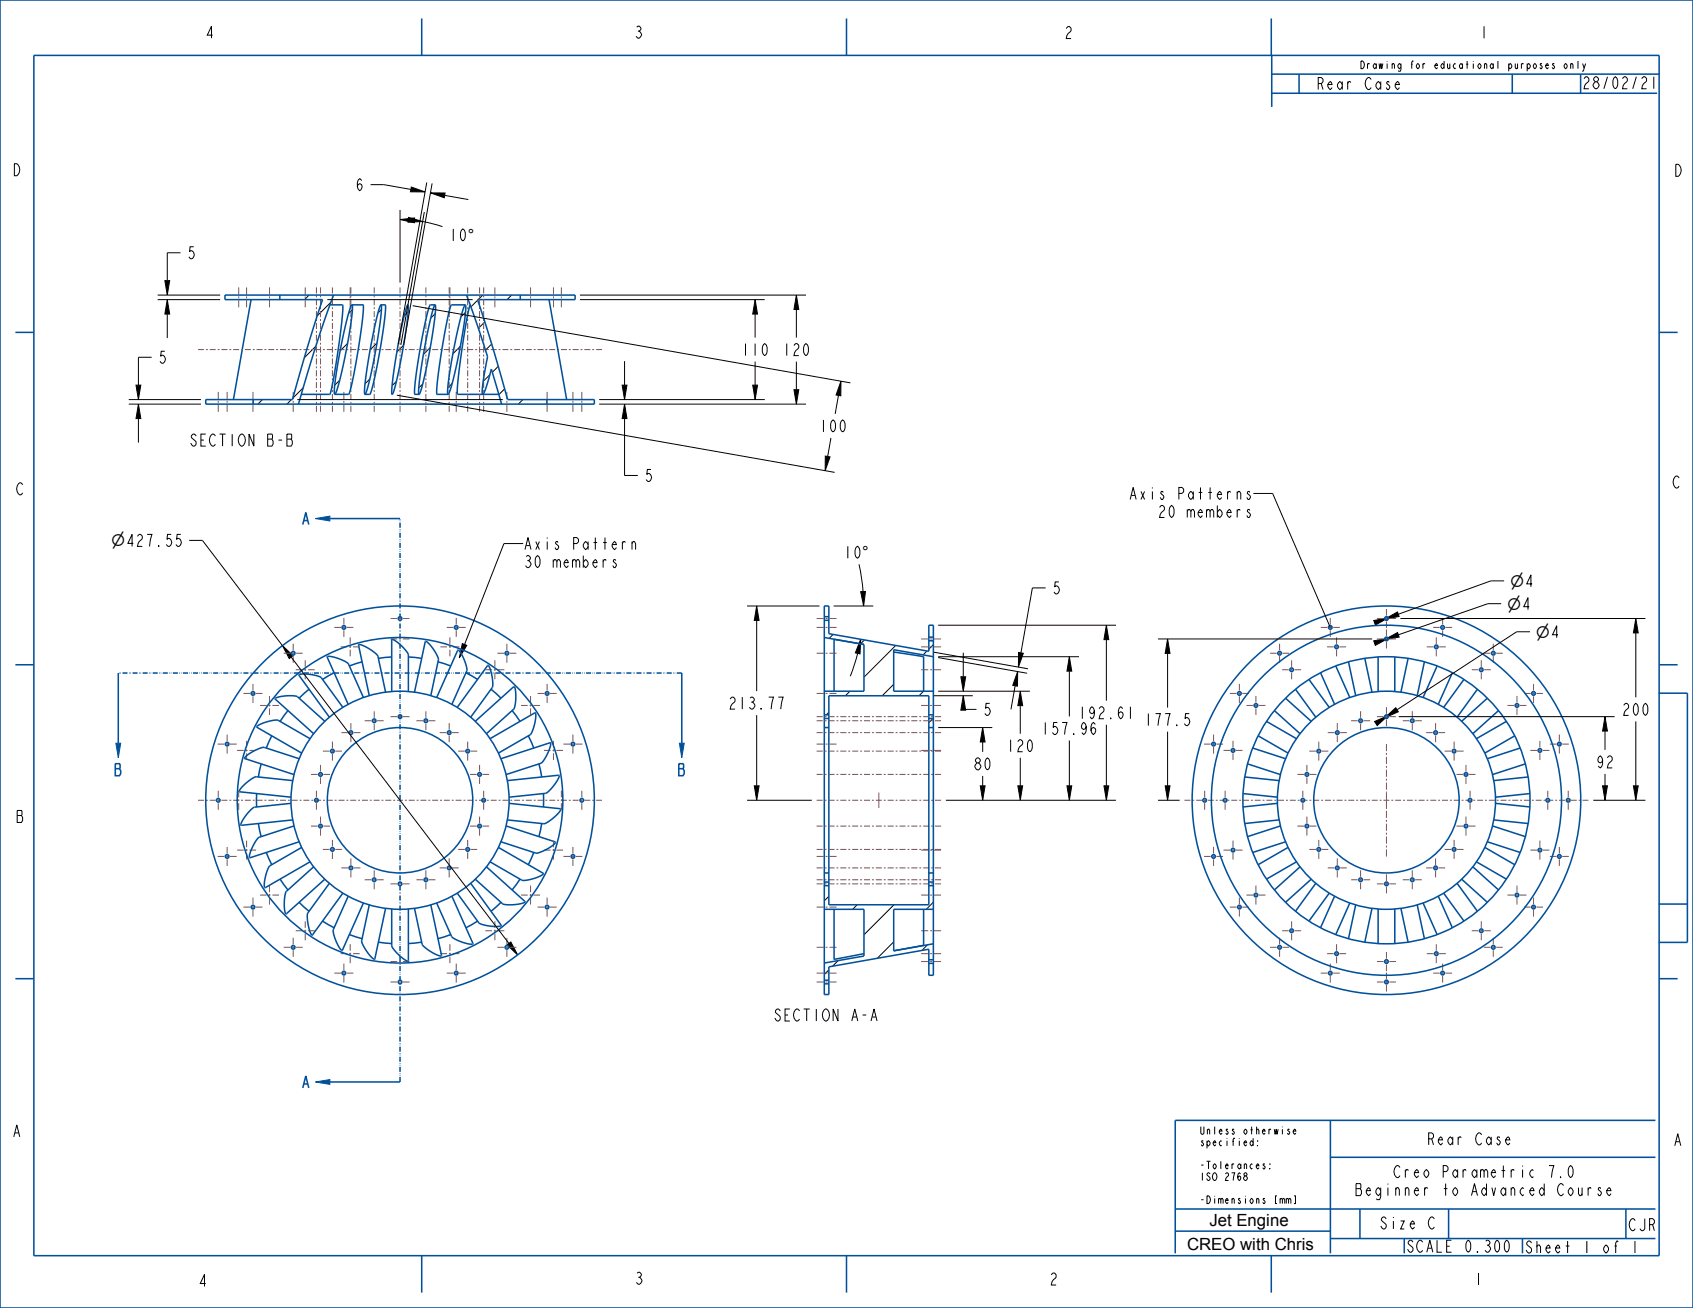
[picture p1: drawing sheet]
<svg xmlns="http://www.w3.org/2000/svg" width="559mm" height="432mm" viewBox="0 0 559 432" stroke-linecap="round" stroke-linejoin="round" font-family="sans-serif">
<defs><g id="words">
<g font-size="5.5">
<text x="154.4" y="79.5">°</text>
<text x="36.7" y="180.4">⌀427.55</text>
<text x="36.7" y="180.4">⌀</text>
<text x="284.6" y="184.3">°</text>
<text x="498.4" y="193.7">⌀</text>
<text x="497.5" y="201.3">⌀</text>
<text x="507" y="210.5">⌀</text>
<text x="399.2" y="404.6">Jet Engine</text>
<text x="391.8" y="412.6">CREO with Chris</text>
</g>
<g font-size="5.2">
<text x="67.6" y="12.6">4</text>
<text x="209.2" y="12.6">3</text>
<text x="351.1" y="12.7">2</text>
<text x="488.2" y="12.6">1</text>
<text x="434.3" y="29.6">Rear Case</text>
<text x="3.9" y="58">D</text>
<text x="552.3" y="58.2">D</text>
<text x="117.2" y="62.9">6</text>
<text x="148" y="79.5">10°</text>
<text x="61.6" y="85.4">5</text>
<text x="52" y="119.9">5</text>
<text x="244.5" y="117.4">110</text>
<text x="258.1" y="117.4">120</text>
<text x="270.2" y="142.6">100</text>
<text x="63" y="147.3">SECTION B-B</text>
<text x="212.5" y="158.9">5</text>
<text x="551.8" y="161.1">C</text>
<text x="5.1" y="163.4">C</text>
<text x="372.4" y="164.9">Axis Patterns</text>
<text x="382" y="170.8">20 members</text>
<text x="172.7" y="181.4">Axis Pattern</text>
<text x="278.3" y="184.3">10°</text>
<text x="172.7" y="187.4">30 members</text>
<text x="347.1" y="196.1">5</text>
<text x="240.2" y="234.1">213.77</text>
<text x="324.3" y="236.2">5</text>
<text x="355.6" y="237.3">192.61</text>
<text x="377.4" y="239.5">177.5</text>
<text x="535.2" y="236.2">200</text>
<text x="343.4" y="242.5">157.96</text>
<text x="332" y="248.2">120</text>
<text x="321.2" y="254.2">80</text>
<text x="526.6" y="253.5">92</text>
<text x="5.1" y="271.5">B</text>
<text x="255.8" y="337.1">SECTION A-A</text>
<text x="3.9" y="375.3">A</text>
<text x="470.8" y="378">Rear Case</text>
<text x="552.2" y="378.2">A</text>
<text x="460.4" y="388.8">Creo Parametric 7.0</text>
<text x="448.1" y="394.7">Beginner to Advanced Course</text>
<text x="455.2" y="405.7">Size C</text>
<text x="537.3" y="406.3">CJR</text>
<text x="65.3" y="424.7">4</text>
<text x="209.3" y="424">3</text>
<text x="346.2" y="424.2">2</text>
<text x="486.4" y="424.2">1</text>
</g>
<g font-size="5.2" fill="#00509b">
<text x="522" y="29.3">28/02/21</text>
<text x="464.5" y="413.4">SCALE 0.300</text>
<text x="503.1" y="413.7">Sheet 1 of 1</text>
</g>
<g font-size="3.3">
<text x="448.7" y="22.7">Drawing for educational purposes only</text>
<text x="395.8" y="374.5">Unless otherwise</text>
<text x="395.8" y="378.3">specified:</text>
<text x="395.8" y="385.9">-Tolerances:</text>
<text x="395.8" y="389.7">ISO 2768</text>
<text x="395.8" y="397.3">-Dimensions [mm]</text>
</g>
</g></defs>
<path d="M104.1 357.2l4.8-.8v1.6z" fill="#00509b"/>
<path d="M104.1 357.2l4.8-.8v1.6z" fill="none" stroke="#00509b" stroke-width=".33"/>
<path d="M99.9 359.2l1-4 1 4M100.3 357.8h1.2" fill="none" stroke="#00509b" stroke-width=".51"/>
<path d="M104.1 171.2l4.8-.8v1.6z" fill="#00509b"/>
<path d="M104.1 171.2l4.8-.8v1.6z" fill="none" stroke="#00509b" stroke-width=".33"/>
<path d="M99.9 173.2l1-4 1 4M100.3 171.8h1.2" fill="none" stroke="#00509b" stroke-width=".51"/>
<path d="M224.2 245.4h1.6l-.8 4.7z" fill="#00509b"/>
<path d="M224.2 245.4h1.6l-.8 4.7z" fill="none" stroke="#00509b" stroke-width=".33"/>
<path d="M224 252.1h1.4l.2 .3-.2 1.4 .4 .6v1l-.4 .7h-1.4zM224 253.8h1.4" fill="none" stroke="#00509b" stroke-width=".51"/>
<path d="M38.2 245.4h1.6l-.8 4.7z" fill="#00509b"/>
<path d="M38.2 245.4h1.6l-.8 4.7z" fill="none" stroke="#00509b" stroke-width=".33"/>
<g fill="none" stroke="#00509b" stroke-width=".51">
<path d="M0 0h558.8v431.8h-558.8zM11.2 18.3h536.4v396.2h-536.4zM139.2 6.1v12.2M279.4 6.1v12.2M419.6 6.1v12.2M419.8 18.2v17.1M419.8 30.8h127.2M419.8 24.5h128.1M428.8 24.5v6.3M499.1 24.5v6.3M74.3 97.4h115.5v1.5h-32.2l5.2 16.4 4.7 16.6h28.7v1.5h-128.3v-1.5h28.6l5-17.4 5-15.6h-32.2zM82.9 98.9l-5.9 33"/>
<path d="M92.4 97.4v1.5M110.1 97.4a447.8 447.8 0 0 0-11.6 36M154 97.4l6.9 20.4-1.5 8.9-.2 2.6 .1 .9M171.7 97.4v1.5M181.2 98.9l5.8 33M5.1 109.7h6.1M108.9 100.6h4.1M113 100.6h.1M113 100.6v3.8l-1.1 9.3-1.7 10.7-1.2 5.6-9.6 .2M116.2 100.6h.1M116.2 100.6l-.7 1.3-.9 3.2-2.2 10.1-1.7 10.3-.4 3.5 .2 1.2M116.2 100.6h3.6"/>
<path d="M116.2 100.6l.1 1.2-.3 3.5-1.7 10.3-2.2 10.2-1 3.1-.6 1.3M119.8 100.6h.1M119.8 100.6v3.3l-1.1 8.9-1.8 10.2-1.4 6.4-.4 .8h-4.6M125.8 100.6h.1M125.8 100.6l1.4 .1 .1 1.3-.7 6.1-1.5 9.3-1.5 7.4-1.2 4.7-.4 .7h-1.5M125.8 100.6l-.6 1.3-.9 3.2-2.1 10.2-1.6 10.2-.3 3.5 .1 1.2M125.8 100.6l.1 1.2-.3 3.5-1.6 10.3-2.1 10.1-.8 3.2-.6 1.3M134.6 100.7h.1a142 142 0 0 1-4.7 28.5l-.4 .8-.2 .1a142 142 0 0 1 4.7-28.4zM143.6 100.6h.1M143.6 100.6l-1.7 .1-1.3 4.8-3 16.3-.7 6.1 .1 2.3M143.6 100.6l-.6 1.3-.8 3.2-2.1 10.2-1.6 10.2-.3 3.5 .1 1.2M143.6 100.6l.2 1.2-.3 3.5-1.6 10.3-2.1 10.1-.9 3.2-.6 1.3"/>
<path d="M153.6 100.6h.1M153.6 100.6l-.7 1.3-.9 3.2-2.2 10.1-1.7 10.3-.4 3.5 .2 1.2M153.6 100.6h-4.6l-.4 .8-1.4 6.4-1.8 10.3-1.1 8.8v3.3M153.6 100.6l.1 1.2-.3 3.5-1.7 10.3-2.2 10.2-1 3.1-.6 1.3M155.2 100.7l-1.2 4.9-1.8 11.5-1.1 9.4-.1 3.7M547.6 109.7h6.1M83.6 131.9v1.5M110.5 130.2h.1M120.4 130.2h.1M137 130.2h.1M137 130.2h1.3M138.3 130.2h.1"/>
<path d="M144.3 130.2h.1M144.3 130.2h3.6M147.9 130.2h.1M151 130.2h.1M151 130.2h13.6M159.3 130.2h.1M159.3 130.2l1.1-2.2 1.8-6.2 3.4 11.6M180.5 131.9v1.5M108.9 171.2h23.1M5.1 219.5h6.1M119.5 218.5l-4.2 1.3M129.3 216.9l-4.4 .4"/>
<path d="M134.8 216.9l4.4 .4M144.6 218.5l4.2 1.3M272.1 200.1h1.5v9.1l33 5.8v-8.6h1.5v115.6h-1.5v-8.6l-33 5.8v9.1h-1.5zM272.1 210.4l13.1 2.4M272.1 204.8h1.5M272.1 203.6h1.5M285.2 212.8l-9.9-1.7v17.1M285.2 212.8v15.4h-13.1M295 215.2l9.8 1.6M304.8 216.8h.1M304.8 216.8v11.4M306.6 211.5h1.5"/>
<path d="M306.6 210.3h1.5M308.1 216.8l-13.1-2.3v13.7h13.1M440.9 219.8l4.6 10.5M445.1 218.5l2.4 11.1M450.5 217.3l2.3 11.2M454.9 216.9v11.4M460.4 216.9v11.4M464.8 217.3l-2.4 11.2M470.1 218.5l-2.3 11.1M474.3 219.8l-4.6 10.5M547.6 219.5h6.1M39 222.2v23.2"/>
<path d="M95 234.6l-2.6 3.5M102 227.5l-3.3 3M107.2 238.1l-9.1-8.2-3.8-.2-2.2 .4-1.2 .5v.2l12.6 11.4M110.3 222.1l-3.8 2.2M113.2 233.5l-7.3-9.9-3.6-1-2.3-.1-1.2 .2-.1 .3 10 13.8M120 230.3l-5.1-11.2-3.3-1.7-2.2-.6-1.3-.1-.1 .2 6.9 15.6M127.3 228.5l-2.6-12-2.9-2.4-2.1-1-1.2-.3-.2 .2 3.6 16.6M129.3 228.3v-17.1l.2-.1 1 .5 1.7 1.3 1.7 1.8 .9 1.3v12.3M136.8 228.5l3.6-16.7 .2-.1 1 .8 1.4 1.8 1.7 3.3-2.5 12M144.1 230.3l7-15.6 .2-.1 .8 1 1.1 2.1 .9 3.6-4.9 11.2M150.9 233.5l10-13.8h.3l.6 1.1 .6 2.3 .2 3.7-7.2 10M153.8 222.1l3.8 2.2"/>
<path d="M156.9 238.1l12.6-11.4h.3l.3 1.3 .2 2.3-.6 3.7-9.1 8.2M162.1 227.5l3.3 3M169 234.6l2.6 3.5M225 222.2v23.2M272.1 237.2h1.5M272.1 236h1.5M273.6 229.7h33v69h-33zM306.6 237.2h1.5M306.6 236h1.5M418 238.1l9.9 5.8M420.6 234.6l8.5 7.6M424.3 230.5l8.5 7.6"/>
<path d="M427.6 227.5l6.7 9.3M432 224.3l6.7 9.2M435.9 222.1l4.6 10.4M479.4 222.1l-4.7 10.4M483.2 224.3l-6.7 9.2M487.7 227.5l-6.8 9.3M490.9 230.5l-8.4 7.6M494.6 234.6l-8.5 7.6M497.2 238.1l-9.9 5.8M547.5 228.8h9.4v82.3h-9.4M38.1 252.1h1.3l.2 .3-.2 1.4 .4 .6v1l-.4 .7h-1.3zM38.1 253.8h1.3"/>
<path d="M86.2 252.2l-.9 4.3M89.7 242.9l-1.8 4M96.6 257.7l-12.2-1.3-3.1 2.1-1.7 1.6-.6 1.1 .1 .2 17 1.8M98.8 250.5l-11.7-3.8-3.5 1.3-2 1.3-.9 .9 .1 .2 16.3 5.3M102.3 243.9l-10.6-6.2-3.7 .6-2.2 .8-1 .8v.2l14.8 8.5M161.7 243.9l14.8-8.6 .2 .1 .1 1.3-.3 2.3-1.4 3.5-10.6 6.1M165.3 250.5l16.2-5.3 .3 .1-.2 1.3-.9 2.2-2 3.1-11.7 3.8M167.4 257.7l17-1.8 .2 .2-.5 1.2-1.2 1.9-2.7 2.7-12.2 1.3M174.4 242.9l1.8 4M177.9 252.2l.9 4.3M272.1 240.2h1.5M306.6 240.2h1.5"/>
<path d="M410.9 256.5l11.3 1.2M411.8 252.2l10.8 3.5M413.5 246.9l10.8 3.6M415.3 242.9l9.9 5.7M500 242.9l-9.9 5.7M501.8 246.9l-10.9 3.6M503.5 252.2l-10.9 3.5M504.4 256.5l-11.4 1.2M84.7 262v4.4M85.3 271.9l.9 4.3M96.1 265.2l-12.2 1.3-2.7 2.6-1.3 2-.4 1.2 .2 .2 16.9-1.8M97.1 272.7l-11.7 3.8-2.1 3.1-.8 2.2-.2 1.2 .2 .2 16.3-5.3"/>
<path d="M99.6 279.7l-10.6 6.2-1.4 3.5-.4 2.3 .1 1.3h.3l14.7-8.5M164.5 279.7l14.8 8.6v.2l-1.1 .7-2.1 .9-3.7 .5-10.7-6.1M167 272.7l16.2 5.2 .1 .3-.9 .9-1.9 1.2-3.5 1.4-11.7-3.8M168 265.2l17 1.8 .1 .2-.7 1.1-1.6 1.6-3.1 2-12.3-1.2M178.8 271.9l-.9 4.3M179.4 262v4.4M410.3 262l11.3 1.2M421.6 265.2l-11.3 1.2M422.2 270.7l-11.3 1.2M422.6 272.7l-10.8 3.5M424.3 277.9l-10.8 3.5M425.2 279.7l-9.9 5.8"/>
<path d="M490.1 279.7l9.9 5.8M490.9 277.9l10.9 3.5M492.6 272.7l10.9 3.5M493 270.7l11.4 1.2M493.6 265.2l11.4 1.2M505 262l-11.4 1.2M87.9 281.4l1.8 4.1M92.4 290.2l2.6 3.6M98.7 297.9l3.3 2.9M103.5 286.2l-9.1 8.2-.6 3.7 .1 2.3 .4 1.2 .2 .1 12.7-11.5M108.7 291.6l-7.2 9.9 .2 3.8 .6 2.2 .6 1.2 .2-.1 10.1-13.8M114.9 295.9l-4.9 11.2 .9 3.6 1.1 2.1 .8 .9h.2l7-15.6"/>
<path d="M121.9 298.7l-2.5 12 1.6 3.4 1.5 1.8 1 .8 .2-.2 3.6-16.6M142.2 298.7l3.5 16.7-.1 .2-1.3-.3-2-1.1-2.9-2.3-2.6-12M149.2 295.9l6.9 15.5-.1 .3-1.3-.1-2.2-.6-3.4-1.7-5-11.2M155.4 291.6l10 13.8-.1 .2-1.2 .3-2.4-.2-3.6-.9-7.2-10M160.6 286.2l12.6 11.4v.2l-1.2 .5-2.3 .3-3.7-.2-9.1-8.2M165.4 297.9l-3.3 2.9M171.6 290.2l-2.6 3.6M176.2 281.4l-1.8 4.1M272.1 292.4h1.5M272.1 291.2h1.5M272.1 288.2h1.5M306.6 292.4h1.5"/>
<path d="M306.6 291.2h1.5M306.6 288.2h1.5M427.9 284.5l-9.9 5.7M429.1 286.2l-8.5 7.6M432.8 290.2l-8.5 7.7M434.3 291.6l-6.7 9.2M438.7 294.8l-6.7 9.3M440.5 295.9l-4.6 10.4M445.5 298.1l-4.6 10.4M447.5 298.7l-2.4 11.2M452.8 299.9l-2.3 11.1M462.4 299.9l2.4 11.1"/>
<path d="M467.8 298.7l2.3 11.2M469.7 298.1l4.6 10.4M474.7 295.9l4.7 10.4M476.5 294.8l6.7 9.3M480.9 291.6l6.8 9.2M482.5 290.2l8.4 7.7M486.1 286.2l8.5 7.6M487.3 284.5l9.9 5.7M547.5 298.4h9.4M106.5 304.1l3.8 2.2M115.3 308.5l4.2 1.4M124.9 311l4.4 .5"/>
<path d="M129.3 300.1v12.3l.9 1.3 1.7 1.7 1.7 1.4 1 .5 .2-.2v-17M139.2 311l-4.4 .5M148.8 308.5l-4.2 1.4M157.6 304.1l-3.8 2.2M272.1 300.2h13.1v15.4l-13.1 2.3M275.3 316.7h.1M275.3 300.2v16.5M285.2 314.8l-9.9 1.9M304.8 300.2v11.9l-9.8 1.8M306.6 318h1.5M306.6 316.8h1.5M308.1 311.6l-13.1 2.3"/>
<path d="M308.1 300.2h-13.1v13.7M454.9 300.1v11.4M460.4 300.1v11.4M5.1 323.1h6.1M272.1 324.8h1.5M272.1 323.6h1.5M547.6 323.1h6.1M108.9 357.2h23.1M439.1 369.9v43.8M546.4 369.9h-158.5v43.8M387.9 399.1h158.5M439.1 382h107.3"/>
<path d="M448.9 399.1v9.8M478.1 399.1v9.8M536.7 399.1v9.8M139.2 414.5v12.2M279.4 414.5v12.2M387.9 406.4h51.2M419.6 414.5v12.2M439.1 408.9h107.3"/>
<circle cx="96.8" cy="215.6" r=".6"/>
<circle cx="113.5" cy="207.1" r=".6"/>
<circle cx="132" cy="204.2" r=".6"/>
<circle cx="150.6" cy="207.1" r=".6"/>
<circle cx="167.3" cy="215.6" r=".6"/>
<circle cx="422.4" cy="215.6" r=".6"/>
<circle cx="439.1" cy="207.1" r=".6"/>
<circle cx="441.2" cy="213.5" r=".6"/>
<circle cx="457.6" cy="210.9" r=".6"/>
<circle cx="457.6" cy="204.2" r=".6"/>
<circle cx="474.1" cy="213.5" r=".6"/>
<circle cx="476.2" cy="207.1" r=".6"/>
<circle cx="492.9" cy="215.6" r=".6"/>
<circle cx="83.5" cy="228.9" r=".6"/>
<circle cx="123.5" cy="237.9" r=".6"/>
<circle cx="132" cy="236.6" r=".6"/>
<circle cx="140.6" cy="237.9" r=".6"/>
<circle cx="180.6" cy="228.9" r=".6"/>
<circle cx="409.1" cy="228.9" r=".6"/>
<circle cx="414.5" cy="232.9" r=".6"/>
<circle cx="426.3" cy="221.1" r=".6"/>
<circle cx="449.1" cy="237.9" r=".6"/>
<circle cx="457.6" cy="236.6" r=".6"/>
<circle cx="466.1" cy="237.9" r=".6"/>
<circle cx="488.9" cy="221.1" r=".6"/>
<circle cx="500.7" cy="232.9" r=".6"/>
<circle cx="506.2" cy="228.9" r=".6"/>
<circle cx="75" cy="245.6" r=".6"/>
<circle cx="105.8" cy="255.7" r=".6"/>
<circle cx="109.7" cy="248" r=".6"/>
<circle cx="115.8" cy="241.9" r=".6"/>
<circle cx="148.3" cy="241.9" r=".6"/>
<circle cx="154.4" cy="248" r=".6"/>
<circle cx="158.3" cy="255.7" r=".6"/>
<circle cx="189.1" cy="245.6" r=".6"/>
<circle cx="400.6" cy="245.6" r=".6"/>
<circle cx="407" cy="247.7" r=".6"/>
<circle cx="431.4" cy="255.7" r=".6"/>
<circle cx="435.3" cy="248" r=".6"/>
<circle cx="441.4" cy="241.9" r=".6"/>
<circle cx="473.8" cy="241.9" r=".6"/>
<circle cx="479.9" cy="248" r=".6"/>
<circle cx="483.9" cy="255.7" r=".6"/>
<circle cx="508.3" cy="247.7" r=".6"/>
<circle cx="514.7" cy="245.6" r=".6"/>
<circle cx="72" cy="264.2" r=".6"/>
<circle cx="104.4" cy="264.2" r=".6"/>
<circle cx="105.8" cy="272.7" r=".6"/>
<circle cx="132" cy="264.2" r="64.1"/>
<circle cx="132" cy="264.2" r="53.7"/>
<circle cx="132" cy="264.2" r="36"/>
<circle cx="132" cy="264.2" r="24"/>
<circle cx="158.3" cy="272.7" r=".6"/>
<circle cx="159.6" cy="264.2" r=".6"/>
<circle cx="192" cy="264.2" r=".6"/>
<circle cx="397.6" cy="264.2" r=".6"/>
<circle cx="404.4" cy="264.2" r=".6"/>
<circle cx="430" cy="264.2" r=".6"/>
<circle cx="431.4" cy="272.7" r=".6"/>
<circle cx="457.6" cy="264.2" r="64.1"/>
<circle cx="457.6" cy="264.2" r="57.8"/>
<circle cx="457.6" cy="264.2" r="47.4"/>
<circle cx="457.6" cy="264.2" r="36"/>
<circle cx="457.6" cy="264.2" r="24"/>
<circle cx="483.9" cy="272.7" r=".6"/>
<circle cx="485.2" cy="264.2" r=".6"/>
<circle cx="510.9" cy="264.2" r=".6"/>
<circle cx="517.6" cy="264.2" r=".6"/>
<circle cx="75" cy="282.7" r=".6"/>
<circle cx="83.5" cy="299.5" r=".6"/>
<circle cx="109.7" cy="280.4" r=".6"/>
<circle cx="115.8" cy="286.5" r=".6"/>
<circle cx="123.5" cy="290.4" r=".6"/>
<circle cx="132" cy="291.8" r=".6"/>
<circle cx="140.6" cy="290.4" r=".6"/>
<circle cx="148.3" cy="286.5" r=".6"/>
<circle cx="154.4" cy="280.4" r=".6"/>
<circle cx="180.6" cy="299.5" r=".6"/>
<circle cx="189.1" cy="282.7" r=".6"/>
<circle cx="400.6" cy="282.7" r=".6"/>
<circle cx="407" cy="280.6" r=".6"/>
<circle cx="409.1" cy="299.5" r=".6"/>
<circle cx="414.5" cy="295.5" r=".6"/>
<circle cx="435.3" cy="280.4" r=".6"/>
<circle cx="441.4" cy="286.5" r=".6"/>
<circle cx="449.1" cy="290.4" r=".6"/>
<circle cx="457.6" cy="291.8" r=".6"/>
<circle cx="466.1" cy="290.4" r=".6"/>
<circle cx="473.8" cy="286.5" r=".6"/>
<circle cx="479.9" cy="280.4" r=".6"/>
<circle cx="500.7" cy="295.5" r=".6"/>
<circle cx="506.2" cy="299.5" r=".6"/>
<circle cx="508.3" cy="280.6" r=".6"/>
<circle cx="514.7" cy="282.7" r=".6"/>
<circle cx="96.8" cy="312.7" r=".6"/>
<circle cx="167.3" cy="312.7" r=".6"/>
<circle cx="422.4" cy="312.7" r=".6"/>
<circle cx="426.3" cy="307.3" r=".6"/>
<circle cx="441.2" cy="314.8" r=".6"/>
<circle cx="457.6" cy="317.4" r=".6"/>
<circle cx="474.1" cy="314.8" r=".6"/>
<circle cx="488.9" cy="307.3" r=".6"/>
<circle cx="492.9" cy="312.7" r=".6"/>
<circle cx="113.5" cy="321.2" r=".6"/>
<circle cx="132" cy="324.2" r=".6"/>
<circle cx="150.6" cy="321.2" r=".6"/>
<circle cx="439.1" cy="321.2" r=".6"/>
<circle cx="457.6" cy="324.2" r=".6"/>
<circle cx="476.2" cy="321.2" r=".6"/>
</g>
<path d="M225 222.2h-186M132 357.2v-186" fill="none" stroke="#00509b" stroke-width=".51" stroke-dasharray="1.7 .5 .2 .3 .2 .5" stroke-linecap="butt"/>
<g fill="none" stroke="#000" stroke-width=".33">
<path d="M523.4 21l-.5 1.5M122.3 61h4.4l8.9 1.5M132 72.5l4.8-.5v1.5zM132 69.3v24M134.9 71.8l4.6 1.3-4.8 .3zM135.8 61.8l4.5 1.6-4.8-.1zM139.5 73.1l6.5 1.7M140 70l-7.7 43.8M140.9 60.2l-9.5 53.5M142.1 63.7h4.8l-.3 1.6zM142.6 60.5l-9.4 53.5M146.8 64.5l7.8 1.4"/>
<path d="M52 98.9h20.7M52 97.4h20.7M54.4 92.6h1.6l-.8 4.8zM55.2 98.9l.8 4.8h-1.6zM59.6 83.4h-4.4v9.2M92.5 97.4l-.1 .1M102 97.4l-1.5 1.5M108 98.9h48M109.2 99.8l-4.5 4.5M157.7 99.1l-2.3 2.2M159.3 97.4l-1.5 1.5M168.9 97.4l-1.5 1.5"/>
<path d="M191.4 98.9h61M191.4 97.4h74.6M249.2 98.9l.8 4.8h-1.6zM262.9 97.4l.7 4.8h-1.5zM50 117.9h-4.3v9.2M55.2 103.7v7.9M104.2 114.3l-3.8 3.8M114.7 113.4l-2.4 2.4M116.3 102.2l-1.3 1.3M124.4 113.2l-2.2 2.3M125.9 102.2l-1.2 1.2M133.2 114l-2.2 2.2"/>
<path d="M134.7 102.9l-1.3 1.3M136.2 100.9l144.5 25.5M142 114.7l-2.2 2.3M143.7 103.5l-1.5 1.5M151.9 114.3l-2.4 2.5M153.7 103.1l-1.6 1.5M160 106.3l-2.1 2.1M162.3 113.6l-2.1 2M206.1 119.2v7.9M249.2 103.7v7.7M249.2 119.4v7.7M262.9 102.2v9.2"/>
<path d="M262.9 119.4v9.2M42.5 133.4h23.8M42.5 131.9h23.8M44.9 127.1h1.6l-.8 4.8zM45.7 133.4l.8 4.8h-1.6zM45.7 138.2v7.9M86.6 131.9l-1.5 1.5M96.2 131.9l-1.5 1.5M98.1 131.9h67.9M100.1 128l-3.4 3.4M112.1 125.5l-1.6 1.7M122.1 125.1l-1.6 1.6"/>
<path d="M130.8 125.9l-1.4 1.4M131 130.5l144.5 25.4M139.5 126.8l-1.3 1.3M149.2 126.6l-1.4 1.4M161.7 123.7l-2.2 2.2M164.5 120.9l-2 2M166.6 128.4l-1.9 1.9M172.6 131.9l-1.5 1.5M197.8 133.4h68.2M197.8 131.9h54.6M205.4 127.1h1.5l-.8 4.8zM206.1 133.4l.8 4.8h-1.5z"/>
<path d="M206.1 138.2v18.8h4.4M248.4 127.1h1.6l-.8 4.8zM262.1 128.6h1.5l-.7 4.8zM276.7 130.5l-1 6.1M277.6 125.8l-.1 4.9-1.5-.3zM272.4 150.6l1.6 .2-1.6 4.6zM274.3 144.6l-1.1 6.1M62.4 178.4h4.4l26.4 34.7M172.7 179.4h-6.4l-13 33.4M413.7 162.9h6.4l19 44.2M283.5 186.3l1.4 9M284.1 195.3h1.6l-.6 4.8z"/>
<path d="M345.1 194.1h-4.3l-3.8 21.4M495.5 199.3h-4.4l-29.6 10.3M496.5 191.8h-4.4l-30.6 11M505.7 192.8h-1.8l1.4-3v3.9M93.2 213.1l3.5 3.3-1.2 1zM96.1 216.9l71.9 94.5M152.6 212.5l1.5 .5-2.5 4.2zM246.6 200.1h23.9M249.8 200.1l.7 4.7h-1.5zM249.8 204.8v23.3M272.2 200.1l-.1 .1M275 209.4l-1.3 1.3"/>
<path d="M275.2 200.1h13M283.1 215.7l-2.5 7.5M284.1 211l-.2 4.9-1.6-.4zM285.3 211.3l-1.3 1.3M295.6 213.1l-10.4 10.5M306 214.9l-1.3 1.3M308.1 212.8l-1.5 1.5M308.1 215.3l31.2 5.5M309.6 217.1l29.4 5.2M309.7 216.8h46.4M309.7 206.4h58.6M317.9 215.5v7.9"/>
<path d="M336.2 215.4l1.6 .3-1.7 4.5zM353 216.8l.7 4.8h-1.5zM365.2 206.4l.8 4.8h-1.6zM365.2 211.2v20.1M382.2 210.9h70.7M385.4 210.9l.8 4.8h-1.6zM385.4 215.7v17.9M453.4 211.6l4.8-.9-4.3 2.4zM453.4 204.8l4.8-.8-4.2 2.3zM457.1 211.1l4.2-2.3 .5 1.5zM457.1 204.4l4.2-2.4 .5 1.5zM462.2 204.2h80.9"/>
<path d="M504.7 200.3h-1.8l1.4-3v4M505 208.6h-4.4l-39.5 25.7M514.2 209.6h-1.8l1.4-3v3.9M539.9 204.2l.8 4.7h-1.6zM539.9 208.9v21.3M249.8 236.1v23.3M273.6 235.2l-.9 .8M280.5 228.2l-1.5 1.5M295 225.9l-3.8 3.8M304.8 228.2l-1.5 1.5M308 237.2l-1.4 1.4M308.2 229.7h12.9"/>
<path d="M309.7 228.2h30.2M317.1 223.4h1.6l-.8 4.8zM317.9 229.7l.8 4.7h-1.6zM317.9 234.2h4.4M335.1 226.4l-1.4 7.8M335.9 221.7l-.1 4.8-1.5-.2zM336.8 228.2l.7 4.7h-1.5zM336.8 232.9v9.3M353 221.6v14.9M365.2 239.3v20.1M453.7 238.2l4.4-1.9-3.5 3.2zM457.1 236.9l3.6-3.3 .8 1.4z"/>
<path d="M461.7 236.6h71.2M529.8 236.6l.7 4.7h-1.5zM539.9 238.2v21.2M249 259.4h1.5l-.7 4.8zM309.7 240.2h17.8M323.6 259.4h1.5l-.8 4.8zM324.3 240.2l.8 4.7h-1.5zM324.3 244.9v3.3M324.3 256.2v3.2M336 259.4h1.5l-.7 4.8zM336.8 250.2v9.2M352.2 259.4h1.5l-.7 4.8z"/>
<path d="M353 244.5v14.9M364.4 259.4h1.6l-.8 4.8zM384.6 259.4h1.6l-.8 4.8zM385.4 241.5v17.9M529 259.4h1.5l-.7 4.8zM529.8 241.3v6.3M529.8 255.5v3.9M539.1 259.4h1.6l-.8 4.8zM246.6 264.2h21.3M312.2 264.2h56.1M382.2 264.2h7.2M525.9 264.2h17.2"/>
<path d="M273.6 295.9l-1.5 1.5M282.9 298.7l-1.5 1.5M295.1 298.7l-9.9 9.9M308.1 297.8l-2.4 2.4M167.3 311.9l1.3-.9 2.3 4.2zM276.6 317.1l-1.8 1.9M295 310.9l-5.5 5.5M306.1 311.9l-1.8 1.9M273.6 320.2l-1.5 1.5"/>
</g>
<g fill="#000">
<path d="M132 72.5l4.8-.5v1.5zM134.9 71.8l4.6 1.3-4.8 .3zM135.8 61.8l4.5 1.6-4.8-.1zM142.1 63.7h4.8l-.3 1.6zM54.4 92.6h1.6l-.8 4.8zM55.2 98.9l.8 4.8h-1.6zM249.2 98.9l.8 4.8h-1.6zM262.9 97.4l.7 4.8h-1.5zM44.9 127.1h1.6l-.8 4.8zM45.7 133.4l.8 4.8h-1.6zM206.1 133.4l.8 4.8h-1.5zM205.4 127.1h1.5l-.8 4.8z"/>
<path d="M248.4 127.1h1.6l-.8 4.8zM262.1 128.6h1.5l-.7 4.8zM277.6 125.8l-.1 4.9-1.5-.3zM272.4 150.6l1.6 .2-1.6 4.6zM93.2 213.1l3.5 3.3-1.2 1zM152.6 212.5l1.5 .5-2.5 4.2zM249.8 200.1l.7 4.7h-1.5zM284.1 211l-.2 4.9-1.6-.4zM284.1 195.3h1.6l-.6 4.8zM353 216.8l.7 4.8h-1.5zM365.2 206.4l.8 4.8h-1.6zM385.4 210.9l.8 4.8h-1.6z"/>
<path d="M457.1 211.1l4.2-2.3 .5 1.5zM457.1 204.4l4.2-2.4 .5 1.5zM453.4 204.8l4.8-.8-4.2 2.3zM453.4 211.6l4.8-.9-4.3 2.4zM539.9 204.2l.8 4.7h-1.6zM317.9 229.7l.8 4.7h-1.6zM317.1 223.4h1.6l-.8 4.8zM335.9 221.7l-.1 4.8-1.5-.2zM336.2 215.4l1.6 .3-1.7 4.5zM336.8 228.2l.7 4.7h-1.5zM457.1 236.9l3.6-3.3 .8 1.4zM453.7 238.2l4.4-1.9-3.5 3.2z"/>
<path d="M529.8 236.6l.7 4.7h-1.5zM324.3 240.2l.8 4.7h-1.5zM249 259.4h1.5l-.7 4.8zM323.6 259.4h1.5l-.8 4.8zM336 259.4h1.5l-.7 4.8zM352.2 259.4h1.5l-.7 4.8zM364.4 259.4h1.6l-.8 4.8zM384.6 259.4h1.6l-.8 4.8zM529 259.4h1.5l-.7 4.8zM539.1 259.4h1.6l-.8 4.8zM167.3 311.9l1.3-.9 2.3 4.2z"/>
</g>
<g fill="none" stroke="#785055" stroke-width=".33">
<path d="M78.8 94.9v2.3M78.8 97.8v.7M78.8 99.1v2.4M81.4 94.9v2.3M81.4 97.8v.7M81.4 99.1v2.4M89 94.9v2.3M89 97.8v.7M89 99.1v2.4M100.7 94.9v2.3M100.7 97.8v.7M100.7 99.1v2.4"/>
<path d="M104.4 94.9v2M104.4 97.5v.6M104.4 98.8v2M105.8 94.9v2M105.8 97.5v.6M105.8 98.8v2M109.7 94.9v2M109.7 97.5v.6M109.7 98.8v2M115.6 94.9v2.3M115.6 97.8v.7M115.6 99.1v2.4"/>
<path d="M115.8 94.9v2M115.8 97.5v.6M115.8 98.8v2M123.5 94.9v2M123.5 97.5v.6M123.5 98.8v2M132 94.9v2M132 97.5v.6M132 98.8v2M140.6 94.9v2M140.6 97.5v.6M140.6 98.8v2"/>
<path d="M148.3 94.9v2M148.3 97.5v.6M148.3 98.8v2M148.5 94.9v2.3M148.5 97.8v.7M148.5 99.1v2.4M154.4 94.9v2M154.4 97.5v.6M154.4 98.8v2M158.3 94.9v2M158.3 97.5v.6M158.3 98.8v2"/>
<path d="M159.6 94.9v2M159.6 97.5v.6M159.6 98.8v2M163.3 94.9v2.3M163.3 97.8v.7M163.3 99.1v2.4M175.1 94.9v2.3M175.1 97.8v.7M175.1 99.1v2.4M182.7 94.9v2.3M182.7 97.8v.7M182.7 99.1v2.4"/>
<path d="M185.3 94.9v2.3M185.3 97.8v.7M185.3 99.1v2.4M65.4 115.4h1.9M68 115.4h.6M69.2 115.4h2M71.8 115.4h.7M73.1 115.4h2M75.7 115.4h.6M77 115.4h1.9M79.6 115.4h.6M80.8 115.4h2"/>
<path d="M83.4 115.4h.7M84.7 115.4h2M87.3 115.4h.6M88.6 115.4h1.9M91.2 115.4h.6M92.4 115.4h2M95 115.4h.6M96.3 115.4h1.9M98.9 115.4h.6M100.1 115.4h2M102.7 115.4h.7M104 115.4h2"/>
<path d="M104.4 101.4v.7M104.4 102.7v2M104.4 105.3v.7M104.4 106.6v2M104.4 109.2v.7M104.4 110.5v2M104.4 113.1v.7M104.4 114.4v2M104.4 117v.7M104.4 118.3v2M105.8 101.4v.7M105.8 102.7v2"/>
<path d="M105.8 105.3v.7M105.8 106.6v2M105.8 109.2v.7M105.8 110.5v2M105.8 113.1v.7M105.8 114.4v2M105.8 117v.7M105.8 118.3v2M106.6 115.4h.6M107.9 115.4h1.9M109.7 101.4v.7M109.7 102.7v2"/>
<path d="M109.7 105.3v.7M109.7 106.6v2M109.7 109.2v.7M109.7 110.5v2M109.7 113.1v.7M109.7 114.4v2M109.7 117v.7M109.7 118.3v2M110.5 115.4h.6M111.7 115.4h2M114.3 115.4h.7M115.6 115.4h2"/>
<path d="M115.8 101.4v.7M115.8 102.7v2M115.8 105.3v.7M115.8 106.6v2M115.8 109.2v.7M115.8 110.5v2M115.8 113.1v.7M115.8 114.4v2M115.8 117v.7M115.8 118.3v2M118.2 115.4h.6M119.5 115.4h1.9"/>
<path d="M122.1 115.4h.6M123.3 115.4h2M123.5 101.4v.7M123.5 102.7v2M123.5 105.3v.7M123.5 106.6v2M123.5 109.2v.7M123.5 110.5v2M123.5 113.1v.7M123.5 114.4v2M123.5 117v.7M123.5 118.3v2"/>
<path d="M125.9 115.4h.7M127.2 115.4h2M129.8 115.4h.6M131.1 115.4h1.9M132 101.4v.7M132 102.7v2M132 105.3v.7M132 106.6v2M132 109.2v.7M132 110.5v2M132 113.1v.7M132 114.4v2"/>
<path d="M132 117v.7M132 118.3v2M133.7 115.4h.6M134.9 115.4h2M137.5 115.4h.7M138.8 115.4h2M140.6 101.4v.7M140.6 102.7v2M140.6 105.3v.7M140.6 106.6v2M140.6 109.2v.7M140.6 110.5v2"/>
<path d="M140.6 113.1v.7M140.6 114.4v2M140.6 117v.7M140.6 118.3v2M141.4 115.4h.6M142.6 115.4h2M145.2 115.4h.7M146.5 115.4h2M148.3 101.4v.7M148.3 102.7v2M148.3 105.3v.7M148.3 106.6v2"/>
<path d="M148.3 109.2v.7M148.3 110.5v2M148.3 113.1v.7M148.3 114.4v2M148.3 117v.7M148.3 118.3v2M149.1 115.4h.6M150.4 115.4h1.9M153 115.4h.6M154.2 115.4h2M154.4 101.4v.7M154.4 102.7v2"/>
<path d="M154.4 105.3v.7M154.4 106.6v2M154.4 109.2v.7M154.4 110.5v2M154.4 113.1v.7M154.4 114.4v2M154.4 117v.7M154.4 118.3v2M156.8 115.4h.7M158.1 115.4h2M158.3 101.4v.7M158.3 102.7v2"/>
<path d="M158.3 105.3v.7M158.3 106.6v2M158.3 109.2v.7M158.3 110.5v2M158.3 113.1v.7M158.3 114.4v2M158.3 117v.7M158.3 118.3v2M159.6 101.4v.7M159.6 102.7v2M159.6 105.3v.7M159.6 106.6v2"/>
<path d="M159.6 109.2v.7M159.6 110.5v2M159.6 113.1v.7M159.6 114.4v2M159.6 117v.7M159.6 118.3v2M160.7 115.4h.6M162 115.4h1.9M164.6 115.4h.6M165.8 115.4h2M168.4 115.4h.7M169.7 115.4h2"/>
<path d="M172.3 115.4h.6M173.6 115.4h1.9M176.2 115.4h.6M177.4 115.4h2M180 115.4h.7M181.3 115.4h2M183.9 115.4h.6M185.2 115.4h1.9M187.8 115.4h.6M189 115.4h2M191.6 115.4h.6M192.9 115.4h1.9"/>
<path d="M195.5 115.4h.6M196.7 115.4h2M72 129.4v2.3M72 132.3v.7M72 133.6v2.4M75 129.4v2.3M75 132.3v.7M75 133.6v2.4M83.5 129.4v2.3M83.5 132.3v.7M83.5 133.6v2.4M96.8 129.4v2.3"/>
<path d="M96.8 132.3v.7M96.8 133.6v2.4M104.4 121v.6M104.4 122.2v2M104.4 124.9v.6M104.4 126.1v2M104.4 128.8v.6M104.4 130v2M104.4 132.7v.6M104.4 133.9v2.1M105.8 121v.6M105.8 122.2v2"/>
<path d="M105.8 124.9v.6M105.8 126.1v2M105.8 128.8v.6M105.8 130v2M105.8 132.7v.6M105.8 133.9v2.1M109.7 121v.6M109.7 122.2v2M109.7 124.9v.6M109.7 126.1v2M109.7 128.8v.6M109.7 130v2"/>
<path d="M109.7 132.7v.6M109.7 133.9v2.1M113.5 129.4v2.3M113.5 132.3v.7M113.5 133.6v2.4M115.8 121v.6M115.8 122.2v2M115.8 124.9v.6M115.8 126.1v2M115.8 128.8v.6M115.8 130v2M115.8 132.7v.6"/>
<path d="M115.8 133.9v2.1M123.5 121v.6M123.5 122.2v2M123.5 124.9v.6M123.5 126.1v2M123.5 128.8v.6M123.5 130v2M123.5 132.7v.6M123.5 133.9v2.1M132 121v.6M132 122.2v2M132 124.9v.6"/>
<path d="M132 126.1v2M132 128.8v.6M132 130v2M132 132.7v.6M132 133.9v2.1M140.6 121v.6M140.6 122.2v2M140.6 124.9v.6M140.6 126.1v2M140.6 128.8v.6M140.6 130v2M140.6 132.7v.6"/>
<path d="M140.6 133.9v2.1M148.3 121v.6M148.3 122.2v2M148.3 124.9v.6M148.3 126.1v2M148.3 128.8v.6M148.3 130v2M148.3 132.7v.6M148.3 133.9v2.1M150.6 129.4v2.3M150.6 132.3v.7M150.6 133.6v2.4"/>
<path d="M154.4 121v.6M154.4 122.2v2M154.4 124.9v.6M154.4 126.1v2M154.4 128.8v.6M154.4 130v2M154.4 132.7v.6M154.4 133.9v2.1M158.3 121v.6M158.3 122.2v2M158.3 124.9v.6M158.3 126.1v2"/>
<path d="M158.3 128.8v.6M158.3 130v2M158.3 132.7v.6M158.3 133.9v2.1M159.6 121v.6M159.6 122.2v2M159.6 124.9v.6M159.6 126.1v2M159.6 128.8v.6M159.6 130v2M159.6 132.7v.6M159.6 133.9v2.1"/>
<path d="M167.3 129.4v2.3M167.3 132.3v.7M167.3 133.6v2.4M180.6 129.4v2.3M180.6 132.3v.7M180.6 133.6v2.4M189.1 129.4v2.3M189.1 132.3v.7M189.1 133.6v2.4M192 129.4v2.3M192 132.3v.7M192 133.6v2.4"/>
<path d="M93.6 215.6h2.2M96.5 215.6h.6M96.8 212.5v2.2M96.8 215.3v.7M96.8 216.6v2.2M97.7 215.6h2.2M100.7 218v2.2M110.4 207.1h2.2M112.4 213.5h2.2M113.2 207.1h.6M113.5 204v2.2M113.5 206.8v.6"/>
<path d="M113.5 208.1v2.2M114.4 207.1h2.2M115.3 213.5h.6M115.6 210.4v2.2M115.6 213.2v.7M115.6 214.5v2.2M116.5 213.5h2.2M128.9 210.9h2.2M128.9 204.2h2.2M131.7 210.9h.7M131.7 204.2h.7M133 210.9h2.2"/>
<path d="M133 204.2h2.2M145.4 213.5h2.1M147.4 207.1h2.2M148.2 213.5h.6M148.5 210.4v2.2M148.5 213.2v.7M148.5 214.5v2.2M149.4 213.5h2.2M150.3 207.1h.6M150.6 204v2.2M150.6 206.8v.6M150.6 208.1v2.2"/>
<path d="M151.5 207.1h2.2M163.3 218v2.2M164.2 215.6h2.2M167 215.6h.6M167.3 212.5v2.2M167.3 215.3v.7M167.3 216.6v2.2M168.3 215.6h2.1M269.5 215.6h2.4M269.5 207.1h2.4M269.5 204.2h2.4M272.5 215.6h.6"/>
<path d="M272.5 207.1h.6M272.5 204.2h.6M273.8 215.6h2.3M273.8 207.1h2.3M273.8 204.2h2.3M304 213.5h2.4M304 210.9h2.4M307 213.5h.6M307 210.9h.6M308.3 213.5h2.3M308.3 210.9h2.3M419.2 215.6h2.2"/>
<path d="M422 215.6h.7M422.4 212.5v2.2M422.4 215.3v.7M422.4 216.6v2.2M423.3 215.6h2.2M426.3 218v2.2M435.9 207.1h2.2M438 213.5h2.2M438.8 207.1h.6M439.1 204v2.2M439.1 206.8v.6M439.1 208.1v2.2"/>
<path d="M440 207.1h2.2M440.8 213.5h.7M441.2 210.4v2.2M441.2 213.2v.7M441.2 214.5v2.2M442.1 213.5h2.2M454.5 210.9h2.2M454.5 204.2h2.2M457.3 210.9h.6M457.3 204.2h.6M457.6 201v2.2M457.6 203.9v.6"/>
<path d="M457.6 205.1v2.2M457.6 207.8v2.2M457.6 210.6v.6M457.6 211.9v2.2M458.6 210.9h2.2M458.6 204.2h2.2M470.9 213.5h2.2M473 207.1h2.2M473.8 213.5h.6M474.1 210.4v2.2M474.1 213.2v.7M474.1 214.5v2.2"/>
<path d="M475 213.5h2.2M475.8 207.1h.7M476.2 204v2.2M476.2 206.8v.6M476.2 208.1v2.2M477.1 207.1h2.2M488.9 218v2.2M489.7 215.6h2.2M492.6 215.6h.6M492.9 212.5v2.2M492.9 215.3v.7M492.9 216.6v2.2"/>
<path d="M493.8 215.6h2.2M80.4 228.9h2.2M83.2 228.9h.6M83.5 225.8v2.2M83.5 228.6v.6M83.5 229.9v2.2M84.4 228.9h2.2M85.8 232.9h2.2M88.6 232.9h.7M89 229.7v2.2M89 232.6v.6M89 233.8v2.2"/>
<path d="M89.9 232.9h2.2M97.6 221.1h2.2M100.4 221.1h.7M100.7 220.8v.6M100.7 222.1v2.1M101.7 221.1h2.2M115.8 238.7v2.2M120.4 237.9h2.2M123.2 237.9h.6M123.5 234.8v2.2M123.5 237.6v.7M123.5 238.9v2.2"/>
<path d="M124.5 237.9h2.2M128.9 236.6h2.2M131.7 236.6h.7M133 236.6h2.2M137.4 237.9h2.2M140.3 237.9h.6M140.6 234.8v2.2M140.6 237.6v.7M140.6 238.9v2.2M141.5 237.9h2.2M148.3 238.7v2.2M160.2 221.1h2.2"/>
<path d="M163 221.1h.7M163.3 220.8v.6M163.3 222.1v2.1M164.3 221.1h2.2M172 232.9h2.2M174.8 232.9h.6M175.1 229.7v2.2M175.1 232.6v.6M175.1 233.8v2.2M176.1 232.9h2.2M177.4 228.9h2.2M180.3 228.9h.6"/>
<path d="M180.6 225.8v2.2M180.6 228.6v.6M180.6 229.9v2.2M181.5 228.9h2.2M269.5 237.9h2M269.5 236.6h2M269.5 228.9h2.4M272.2 237.9h.6M272.2 236.6h.6M272.5 228.9h.6M273.4 237.9h2.1M273.4 236.6h2.1"/>
<path d="M273.8 228.9h2.3M276.1 237.9h.6M276.1 236.6h.6M277.3 237.9h2.1M277.3 236.6h2.1M280 237.9h.6M280 236.6h.6M281.3 237.9h2M281.3 236.6h2M283.9 237.9h.6M283.9 236.6h.6M285.2 237.9h2"/>
<path d="M285.2 236.6h2M287.8 237.9h.6M287.8 236.6h.6M289.1 237.9h2M289.1 236.6h2M291.7 237.9h.6M291.7 236.6h.6M293 237.9h2M293 236.6h2M295.6 237.9h.6M295.6 236.6h.6M296.9 237.9h2"/>
<path d="M296.9 236.6h2M299.5 237.9h.7M299.5 236.6h.7M300.8 237.9h2M300.8 236.6h2M303.4 237.9h.7M303.4 236.6h.7M304 232.9h2.4M304 221.1h2.4M304.7 237.9h2M304.7 236.6h2M307 232.9h.6"/>
<path d="M307 221.1h.6M307.3 237.9h.7M307.3 236.6h.7M308.3 232.9h2.3M308.3 221.1h2.3M308.6 237.9h2M308.6 236.6h2M405.9 228.9h2.2M408.8 228.9h.6M409.1 225.8v2.2M409.1 228.6v.6M409.1 229.9v2.2"/>
<path d="M410 228.9h2.2M411.4 232.9h2.2M414.2 232.9h.7M414.5 229.7v2.2M414.5 232.6v.6M414.5 233.8v2.2M415.5 232.9h2.2M423.2 221.1h2.2M426 221.1h.6M426.3 220.8v.6M426.3 222.1v2.1M427.3 221.1h2.2"/>
<path d="M441.4 238.7v2.2M445.9 237.9h2.2M448.8 237.9h.6M449.1 234.8v2.2M449.1 237.6v.7M449.1 238.9v2.2M450 237.9h2.2M454.5 236.6h2.2M457.3 236.6h.6M457.6 233.4v2.2M457.6 236.3v.6M457.6 237.5v2.2"/>
<path d="M458.6 236.6h2.2M463 237.9h2.2M465.8 237.9h.7M466.1 234.8v2.2M466.1 237.6v.7M466.1 238.9v2.2M467.1 237.9h2.2M473.8 238.7v2.2M485.8 221.1h2.2M488.6 221.1h.6M488.9 220.8v.6M488.9 222.1v2.1"/>
<path d="M489.9 221.1h2.2M497.6 232.9h2.1M500.4 232.9h.6M500.7 229.7v2.2M500.7 232.6v.6M500.7 233.8v2.2M501.6 232.9h2.2M503 228.9h2.2M505.8 228.9h.7M506.2 225.8v2.2M506.2 228.6v.6M506.2 229.9v2.2"/>
<path d="M507.1 228.9h2.2M71.8 245.6h2.2M74.7 245.6h.6M75 242.5v2.2M75 245.3v.7M75 246.6v2.2M75.9 245.6h2.2M78.3 247.7h2.1M81.1 247.7h.6M81.4 244.6v2.2M81.4 247.4v.6M81.4 248.7v2.2"/>
<path d="M82.3 247.7h2.2M102.7 255.7h2.1M105.5 255.7h.6M105.8 252.5v2.2M105.8 255.3v.7M105.8 256.6v2.2M106.6 248h2.2M106.7 255.7h2.2M109.4 248h.6M109.7 244.8v2.2M109.7 247.6v.7M109.7 248.9v2.2"/>
<path d="M110.7 248h2.2M112.7 241.9h2.2M115.5 241.9h.6M115.8 241.5v.7M115.8 242.8v2.2M116.8 241.9h2.2M145.1 241.9h2.2M147.9 241.9h.7M148.3 241.5v.7M148.3 242.8v2.2M149.2 241.9h2.2M151.2 248h2.2"/>
<path d="M154.1 248h.6M154.4 244.8v2.2M154.4 247.6v.7M154.4 248.9v2.2M155.1 255.7h2.2M155.3 248h2.2M158 255.7h.6M158.3 252.5v2.2M158.3 255.3v.7M158.3 256.6v2.2M159.2 255.7h2.2M179.5 247.7h2.2"/>
<path d="M182.4 247.7h.6M182.7 244.6v2.2M182.7 247.4v.6M182.7 248.7v2.2M183.6 247.7h2.2M186 245.6h2.2M188.8 245.6h.6M189.1 242.5v2.2M189.1 245.3v.7M189.1 246.6v2.2M190.1 245.6h2.1M269.5 255.7h2"/>
<path d="M269.5 248h2M269.5 245.6h2.4M269.5 241.9h2M272.2 255.7h.6M272.2 248h.6M272.2 241.9h.6M272.5 245.6h.6M273.4 255.7h2.1M273.4 248h2.1M273.4 241.9h2.1M273.8 245.6h2.3M276.1 255.7h.6"/>
<path d="M276.1 248h.6M276.1 241.9h.6M277.3 255.7h2.1M277.3 248h2.1M277.3 241.9h2.1M280 255.7h.6M280 248h.6M280 241.9h.6M281.3 255.7h2M281.3 248h2M281.3 241.9h2M283.9 255.7h.6"/>
<path d="M283.9 248h.6M283.9 241.9h.6M285.2 255.7h2M285.2 248h2M285.2 241.9h2M287.8 255.7h.6M287.8 248h.6M287.8 241.9h.6M289.1 255.7h2M289.1 248h2M289.1 241.9h2M291.7 255.7h.6"/>
<path d="M291.7 248h.6M291.7 241.9h.6M293 255.7h2M293 248h2M293 241.9h2M295.6 255.7h.6M295.6 248h.6M295.6 241.9h.6M296.9 255.7h2M296.9 248h2M296.9 241.9h2M299.5 255.7h.7"/>
<path d="M299.5 248h.7M299.5 241.9h.7M300.8 255.7h2M300.8 248h2M300.8 241.9h2M303.4 255.7h.7M303.4 248h.7M303.4 241.9h.7M304 247.7h2.4M304.7 255.7h2M304.7 248h2M304.7 241.9h2"/>
<path d="M307 247.7h.6M307.3 255.7h.7M307.3 248h.7M307.3 241.9h.7M308.3 247.7h2.3M308.6 255.7h2M308.6 248h2M308.6 241.9h2M397.4 245.6h2.2M400.2 245.6h.7M400.6 242.5v2.2M400.6 245.3v.7"/>
<path d="M400.6 246.6v2.2M401.5 245.6h2.2M403.8 247.7h2.2M406.7 247.7h.6M407 244.6v2.2M407 247.4v.6M407 248.7v2.2M407.9 247.7h2.2M428.2 255.7h2.2M431.1 255.7h.6M431.4 252.5v2.2M431.4 255.3v.7"/>
<path d="M431.4 256.6v2.2M432.1 248h2.2M432.3 255.7h2.2M435 248h.6M435.3 244.8v2.2M435.3 247.6v.7M435.3 248.9v2.2M436.2 248h2.2M438.3 241.9h2.1M441.1 241.9h.6M441.4 241.5v.7M441.4 242.8v2.2"/>
<path d="M442.3 241.9h2.2M457.6 245.6v2.4M457.6 248.6v.6M457.6 249.9v2.3M457.6 252.8v.7M457.6 254.1v2.4M457.6 257.1v.6M457.6 258.3v2.4M470.7 241.9h2.2M473.5 241.9h.7M473.8 241.5v.7M473.8 242.8v2.2"/>
<path d="M474.8 241.9h2.2M476.8 248h2.2M479.6 248h.7M479.9 244.8v2.2M479.9 247.6v.7M479.9 248.9v2.2M480.7 255.7h2.2M480.9 248h2.2M483.6 255.7h.6M483.9 252.5v2.2M483.9 255.3v.7M483.9 256.6v2.2"/>
<path d="M484.8 255.7h2.2M505.1 247.7h2.2M507.9 247.7h.7M508.3 244.6v2.2M508.3 247.4v.6M508.3 248.7v2.2M509.2 247.7h2.2M511.5 245.6h2.2M514.4 245.6h.6M514.7 242.5v2.2M514.7 245.3v.7M514.7 246.6v2.2"/>
<path d="M515.6 245.6h2.2M65.4 264.2h1.9M68 264.2h.6M69.2 264.2h2M71.8 264.2h.7M72 261v2.2M72 263.9v.6M72 265.1v2.2M73.1 264.2h2M75 279.6v2.2M75.7 264.2h.6M77 264.2h1.9"/>
<path d="M78.8 261v2.2M78.8 263.9v.6M78.8 265.1v2.2M79.6 264.2h.6M80.8 264.2h2M81.4 277.5v2.2M83.4 264.2h.7M84.7 264.2h2M87.3 264.2h.6M88.6 264.2h1.9M91.2 264.2h.6M92.4 264.2h2"/>
<path d="M95 264.2h.6M96.3 264.2h1.9M98.9 264.2h.6M100.1 264.2h2M102.7 272.7h2.1M102.7 264.2h.7M104 264.2h2M104.4 261v2.2M104.4 263.9v.6M104.4 265.1v2.2M105.5 272.7h.6M105.8 269.6v2.2"/>
<path d="M105.8 272.4v.6M105.8 273.7v2.2M106.6 264.2h.6M106.7 272.7h2.2M107.9 264.2h1.9M109.7 277.3v2.2M110.5 264.2h.6M111.7 264.2h2M114.3 264.2h.7M115.6 264.2h2M118.2 264.2h.6M119.5 264.2h1.9"/>
<path d="M122.1 264.2h.6M123.3 264.2h2M125.9 264.2h.7M127.2 264.2h2M129.8 264.2h.6M131.1 264.2h1.9M133.7 264.2h.6M134.9 264.2h2M137.5 264.2h.7M138.8 264.2h2M141.4 264.2h.6M142.6 264.2h2"/>
<path d="M145.2 264.2h.7M146.5 264.2h2M149.1 264.2h.6M150.4 264.2h1.9M153 264.2h.6M154.2 264.2h2M154.4 277.3v2.2M155.1 272.7h2.2M156.8 264.2h.7M158 272.7h.6M158.1 264.2h2M158.3 269.6v2.2"/>
<path d="M158.3 272.4v.6M158.3 273.7v2.2M159.2 272.7h2.2M159.6 261v2.2M159.6 263.9v.6M159.6 265.1v2.2M160.7 264.2h.6M162 264.2h1.9M164.6 264.2h.6M165.8 264.2h2M168.4 264.2h.7M169.7 264.2h2"/>
<path d="M172.3 264.2h.6M173.6 264.2h1.9M176.2 264.2h.6M177.4 264.2h2M180 264.2h.7M181.3 264.2h2M182.7 277.5v2.2M183.9 264.2h.6M185.2 264.2h1.9M185.3 261v2.2M185.3 263.9v.6M185.3 265.1v2.2"/>
<path d="M187.8 264.2h.6M189 264.2h2M189.1 279.6v2.2M191.6 264.2h.6M192 261v2.2M192 263.9v.6M192 265.1v2.2M192.9 264.2h1.9M195.5 264.2h.6M196.7 264.2h2M269.5 272.7h2M269.5 264.2h2"/>
<path d="M272.2 272.7h.6M272.2 264.2h.6M273.4 272.7h2.1M273.4 264.2h2.1M276.1 272.7h.6M276.1 264.2h.6M277.3 272.7h2.1M277.3 264.2h2.1M280 272.7h.6M280 264.2h.6M281.3 272.7h2M281.3 264.2h2"/>
<path d="M283.9 272.7h.6M283.9 264.2h.6M285.2 272.7h2M285.2 264.2h2M287.8 272.7h.6M287.8 264.2h.6M289.1 272.7h2M289.1 264.2h2M290.1 261.6v5.1M291.7 272.7h.6M291.7 264.2h.6M293 272.7h2"/>
<path d="M293 264.2h2M295.6 272.7h.6M295.6 264.2h.6M296.9 272.7h2M296.9 264.2h2M299.5 272.7h.7M299.5 264.2h.7M300.8 272.7h2M300.8 264.2h2M303.4 272.7h.7M303.4 264.2h.7M304.7 272.7h2"/>
<path d="M304.7 264.2h2M307.3 272.7h.7M307.3 264.2h.7M308.6 272.7h2M308.6 264.2h2M390.9 264.2h2M393.5 264.2h.7M394.8 264.2h2M397.4 264.2h.6M397.6 261v2.2M397.6 263.9v.6M397.6 265.1v2.2"/>
<path d="M398.7 264.2h1.9M400.6 279.6v2.2M401.3 264.2h.6M402.5 264.2h2M404.4 261v2.2M404.4 263.9v.6M404.4 265.1v2.2M405.1 264.2h.7M406.4 264.2h2M407 277.5v2.2M409 264.2h.6M410.3 264.2h1.9"/>
<path d="M412.9 264.2h.6M414.1 264.2h2M416.7 264.2h.7M418 264.2h2M420.6 264.2h.6M421.9 264.2h1.9M424.5 264.2h.6M425.7 264.2h2M428.2 272.7h2.2M428.3 264.2h.7M429.6 264.2h2M430 261v2.2"/>
<path d="M430 263.9v.6M430 265.1v2.2M431.1 272.7h.6M431.4 269.6v2.2M431.4 272.4v.6M431.4 273.7v2.2M432.2 264.2h.6M432.3 272.7h2.2M433.4 264.2h2M435.3 277.3v2.2M436 264.2h.7M437.3 264.2h2"/>
<path d="M439.9 264.2h.6M441.2 264.2h1.9M443.8 264.2h.6M445 264.2h2M447.6 264.2h.7M448.9 264.2h2M451.5 264.2h.6M452.8 264.2h1.9M455.4 264.2h.6M456.6 264.2h2M457.6 261.3v5.7M457.6 267.7v2.3"/>
<path d="M457.6 270.7v.6M457.6 271.9v2.4M457.6 274.9v.6M457.6 276.2v2.3M457.6 279.1v.7M459.2 264.2h.7M460.5 264.2h2M463.1 264.2h.6M464.4 264.2h1.9M467 264.2h.6M468.2 264.2h2M470.8 264.2h.7"/>
<path d="M472.1 264.2h2M474.7 264.2h.6M476 264.2h1.9M478.6 264.2h.6M479.8 264.2h2M479.9 277.3v2.2M480.7 272.7h2.2M482.4 264.2h.7M483.6 272.7h.6M483.7 264.2h2M483.9 269.6v2.2M483.9 272.4v.6"/>
<path d="M483.9 273.7v2.2M484.8 272.7h2.2M485.2 261v2.2M485.2 263.9v.6M485.2 265.1v2.2M486.3 264.2h.6M487.5 264.2h2M490.1 264.2h.7M491.4 264.2h2M494 264.2h.6M495.3 264.2h1.9M497.9 264.2h.6"/>
<path d="M499.1 264.2h2M501.7 264.2h.7M503 264.2h2M505.6 264.2h.6M506.9 264.2h1.9M508.3 277.5v2.2M509.5 264.2h.6M510.7 264.2h2M510.9 261v2.2M510.9 263.9v.6M510.9 265.1v2.2M513.3 264.2h.7"/>
<path d="M514.6 264.2h2M514.7 279.6v2.2M517.2 264.2h.6M517.6 261v2.2M517.6 263.9v.6M517.6 265.1v2.2M518.5 264.2h1.9M521.1 264.2h.6M522.3 264.2h2M71.8 282.7h2.2M74.7 282.7h.6M75 282.4v.6"/>
<path d="M75 283.7v2.2M75.9 282.7h2.2M78.3 280.6h2.1M80.4 299.5h2.2M81.1 280.6h.6M81.4 280.3v.7M81.4 281.6v2.2M82.3 280.6h2.2M83.2 299.5h.6M83.5 296.3v2.2M83.5 299.1v.7M84.4 299.5h2.2"/>
<path d="M85.8 295.5h2.2M88.6 295.5h.7M89 292.3v2.2M89 295.2v.6M89 296.4v2.2M89.9 295.5h2.2M106.6 280.4h2.2M109.4 280.4h.6M109.7 280.1v.6M109.7 281.4v2.1M110.7 280.4h2.2M112.7 286.5h2.2"/>
<path d="M115.5 286.5h.6M115.8 283.4v2.2M115.8 286.2v.6M115.8 287.5v2.2M116.8 286.5h2.2M120.4 290.4h2.2M123.2 290.4h.6M123.5 287.3v2.2M123.5 290.1v.6M123.5 291.4v2.2M124.5 290.4h2.2M128.9 291.8h2.2"/>
<path d="M131.7 291.8h.7M133 291.8h2.2M137.4 290.4h2.2M140.3 290.4h.6M140.6 287.3v2.2M140.6 290.1v.6M140.6 291.4v2.2M141.5 290.4h2.2M145.1 286.5h2.2M147.9 286.5h.7M148.3 283.4v2.2M148.3 286.2v.6"/>
<path d="M148.3 287.5v2.2M149.2 286.5h2.2M151.2 280.4h2.2M154.1 280.4h.6M154.4 280.1v.6M154.4 281.4v2.1M155.3 280.4h2.2M172 295.5h2.2M174.8 295.5h.6M175.1 292.3v2.2M175.1 295.2v.6M175.1 296.4v2.2"/>
<path d="M176.1 295.5h2.2M177.4 299.5h2.2M179.5 280.6h2.2M180.3 299.5h.6M180.6 296.3v2.2M180.6 299.1v.7M181.5 299.5h2.2M182.4 280.6h.6M182.7 280.3v.7M182.7 281.6v2.2M183.6 280.6h2.2M186 282.7h2.2"/>
<path d="M188.8 282.7h.6M189.1 282.4v.6M189.1 283.7v2.2M190.1 282.7h2.1M269.5 299.5h2.4M269.5 291.8h2M269.5 290.4h2M269.5 286.5h2M269.5 282.7h2.4M269.5 280.4h2M272.2 291.8h.6M272.2 290.4h.6"/>
<path d="M272.2 286.5h.6M272.2 280.4h.6M272.5 299.5h.6M272.5 282.7h.6M273.4 291.8h2.1M273.4 290.4h2.1M273.4 286.5h2.1M273.4 280.4h2.1M273.8 299.5h2.3M273.8 282.7h2.3M276.1 291.8h.6M276.1 290.4h.6"/>
<path d="M276.1 286.5h.6M276.1 280.4h.6M277.3 291.8h2.1M277.3 290.4h2.1M277.3 286.5h2.1M277.3 280.4h2.1M280 291.8h.6M280 290.4h.6M280 286.5h.6M280 280.4h.6M281.3 291.8h2M281.3 290.4h2"/>
<path d="M281.3 286.5h2M281.3 280.4h2M283.9 291.8h.6M283.9 290.4h.6M283.9 286.5h.6M283.9 280.4h.6M285.2 291.8h2M285.2 290.4h2M285.2 286.5h2M285.2 280.4h2M287.8 291.8h.6M287.8 290.4h.6"/>
<path d="M287.8 286.5h.6M287.8 280.4h.6M289.1 291.8h2M289.1 290.4h2M289.1 286.5h2M289.1 280.4h2M291.7 291.8h.6M291.7 290.4h.6M291.7 286.5h.6M291.7 280.4h.6M293 291.8h2M293 290.4h2"/>
<path d="M293 286.5h2M293 280.4h2M295.6 291.8h.6M295.6 290.4h.6M295.6 286.5h.6M295.6 280.4h.6M296.9 291.8h2M296.9 290.4h2M296.9 286.5h2M296.9 280.4h2M299.5 291.8h.7M299.5 290.4h.7"/>
<path d="M299.5 286.5h.7M299.5 280.4h.7M300.8 291.8h2M300.8 290.4h2M300.8 286.5h2M300.8 280.4h2M303.4 291.8h.7M303.4 290.4h.7M303.4 286.5h.7M303.4 280.4h.7M304 295.5h2.4M304 280.6h2.4"/>
<path d="M304.7 291.8h2M304.7 290.4h2M304.7 286.5h2M304.7 280.4h2M307 295.5h.6M307 280.6h.6M307.3 291.8h.7M307.3 290.4h.7M307.3 286.5h.7M307.3 280.4h.7M308.3 295.5h2.3M308.3 280.6h2.3"/>
<path d="M308.6 291.8h2M308.6 290.4h2M308.6 286.5h2M308.6 280.4h2M397.4 282.7h2.2M400.2 282.7h.7M400.6 282.4v.6M400.6 283.7v2.2M401.5 282.7h2.2M403.8 280.6h2.2M405.9 299.5h2.2M406.7 280.6h.6"/>
<path d="M407 280.3v.7M407 281.6v2.2M407.9 280.6h2.2M408.8 299.5h.6M409.1 296.3v2.2M409.1 299.1v.7M410 299.5h2.2M411.4 295.5h2.2M414.2 295.5h.7M414.5 292.3v2.2M414.5 295.2v.6M414.5 296.4v2.2"/>
<path d="M415.5 295.5h2.2M432.1 280.4h2.2M435 280.4h.6M435.3 280.1v.6M435.3 281.4v2.1M436.2 280.4h2.2M438.3 286.5h2.1M441.1 286.5h.6M441.4 283.4v2.2M441.4 286.2v.6M441.4 287.5v2.2M442.3 286.5h2.2"/>
<path d="M445.9 290.4h2.2M448.8 290.4h.6M449.1 287.3v2.2M449.1 290.1v.6M449.1 291.4v2.2M450 290.4h2.2M454.5 291.8h2.2M457.3 291.8h.6M457.6 280.4v2.4M457.6 288.6v2.2M457.6 291.5v.6M457.6 292.7v2.2"/>
<path d="M458.6 291.8h2.2M463 290.4h2.2M465.8 290.4h.7M466.1 287.3v2.2M466.1 290.1v.6M466.1 291.4v2.2M467.1 290.4h2.2M470.7 286.5h2.2M473.5 286.5h.7M473.8 283.4v2.2M473.8 286.2v.6M473.8 287.5v2.2"/>
<path d="M474.8 286.5h2.2M476.8 280.4h2.2M479.6 280.4h.7M479.9 280.1v.6M479.9 281.4v2.1M480.9 280.4h2.2M497.6 295.5h2.1M500.4 295.5h.6M500.7 292.3v2.2M500.7 295.2v.6M500.7 296.4v2.2M501.6 295.5h2.2"/>
<path d="M503 299.5h2.2M505.1 280.6h2.2M505.8 299.5h.7M506.2 296.3v2.2M506.2 299.1v.7M507.1 299.5h2.2M507.9 280.6h.7M508.3 280.3v.7M508.3 281.6v2.2M509.2 280.6h2.2M511.5 282.7h2.2M514.4 282.7h.6"/>
<path d="M514.7 282.4v.6M514.7 283.7v2.2M515.6 282.7h2.2M83.5 300.4v2.2M93.6 312.7h2.2M96.5 312.7h.6M96.8 309.6v2.2M96.8 312.4v.6M96.8 313.7v2.2M97.6 307.3h2.2M97.7 312.7h2.2M100.4 307.3h.7"/>
<path d="M100.7 304.1v2.2M100.7 306.9v.7M100.7 308.2v2.2M101.7 307.3h2.2M112.4 314.8h2.2M113.5 318.1v2.2M115.3 314.8h.6M115.6 311.7v2.2M115.6 314.5v.6M115.6 315.8v2.2M116.5 314.8h2.2M128.9 317.4h2.2"/>
<path d="M131.7 317.4h.7M133 317.4h2.2M145.4 314.8h2.1M148.2 314.8h.6M148.5 311.7v2.2M148.5 314.5v.6M148.5 315.8v2.2M149.4 314.8h2.2M150.6 318.1v2.2M160.2 307.3h2.2M163 307.3h.7M163.3 304.1v2.2"/>
<path d="M163.3 306.9v.7M163.3 308.2v2.2M164.2 312.7h2.2M164.3 307.3h2.2M167 312.7h.6M167.3 309.6v2.2M167.3 312.4v.6M167.3 313.7v2.2M168.3 312.7h2.1M180.6 300.4v2.2M269.5 312.7h2.4M272.5 312.7h.6"/>
<path d="M273.8 312.7h2.3M304 317.4h2.4M304 314.8h2.4M304 307.3h2.4M307 317.4h.6M307 314.8h.6M307 307.3h.6M308.3 317.4h2.3M308.3 314.8h2.3M308.3 307.3h2.3M409.1 300.4v2.2M419.2 312.7h2.2"/>
<path d="M422 312.7h.7M422.4 309.6v2.2M422.4 312.4v.6M422.4 313.7v2.2M423.2 307.3h2.2M423.3 312.7h2.2M426 307.3h.6M426.3 304.1v2.2M426.3 306.9v.7M426.3 308.2v2.2M427.3 307.3h2.2M438 314.8h2.2"/>
<path d="M439.1 318.1v2.2M440.8 314.8h.7M441.2 311.7v2.2M441.2 314.5v.6M441.2 315.8v2.2M442.1 314.8h2.2M454.5 317.4h2.2M457.3 317.4h.6M457.6 314.3v2.2M457.6 317.1v.6M457.6 318.4v2.2M458.6 317.4h2.2"/>
<path d="M470.9 314.8h2.2M473.8 314.8h.6M474.1 311.7v2.2M474.1 314.5v.6M474.1 315.8v2.2M475 314.8h2.2M476.2 318.1v2.2M485.8 307.3h2.2M488.6 307.3h.6M488.9 304.1v2.2M488.9 306.9v.7M488.9 308.2v2.2"/>
<path d="M489.7 312.7h2.2M489.9 307.3h2.2M492.6 312.7h.6M492.9 309.6v2.2M492.9 312.4v.6M492.9 313.7v2.2M493.8 312.7h2.2M506.2 300.4v2.2M110.4 321.2h2.2M113.2 321.2h.6M113.5 320.9v.7M113.5 322.2v2.2"/>
<path d="M114.4 321.2h2.2M128.9 324.2h2.2M131.7 324.2h.7M133 324.2h2.2M147.4 321.2h2.2M150.3 321.2h.6M150.6 320.9v.7M150.6 322.2v2.2M151.5 321.2h2.2M269.5 324.2h2.4M269.5 321.2h2.4M272.5 324.2h.6"/>
<path d="M272.5 321.2h.6M273.8 324.2h2.3M273.8 321.2h2.3M435.9 321.2h2.2M438.8 321.2h.6M439.1 320.9v.7M439.1 322.2v2.2M440 321.2h2.2M454.5 324.2h2.2M457.3 324.2h.6M457.6 321v2.2M457.6 323.9v.6"/>
<path d="M457.6 325.1v2.2M458.6 324.2h2.2M473 321.2h2.2M475.8 321.2h.7M476.2 320.9v.7M476.2 322.2v2.2M477.1 321.2h2.2"/>
</g>
<use href="#words"/>
</svg>
